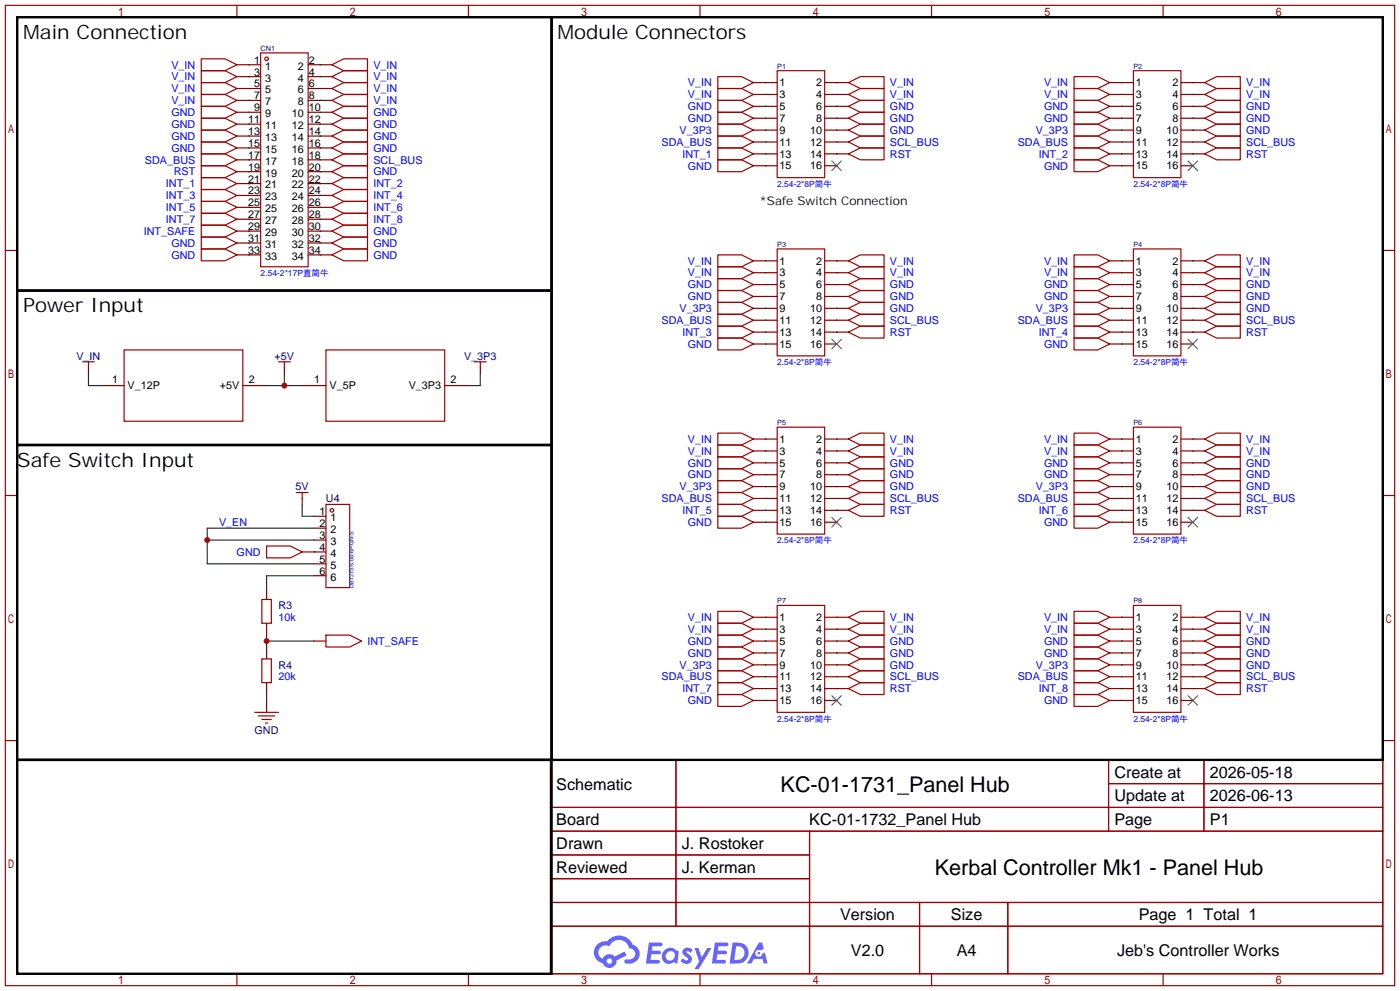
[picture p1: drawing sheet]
<svg xmlns="http://www.w3.org/2000/svg" width="299mm" height="212mm" viewBox="0 0 299 212" stroke-linecap="round" stroke-linejoin="round" font-family="sans-serif">
<defs><g id="words">
<g font-size="4.6">
<text x="167" y="169.4">KC-01-1731_Panel Hub</text>
<text x="200" y="187.1">Kerbal Controller Mk1 - Panel Hub</text>
</g>
<g font-size="4.2">
<text x="5" y="8.3">Main Connection</text>
<text x="119.3" y="8.3">Module Connectors</text>
<text x="5" y="66.8">Power Input</text>
<text x="3.7" y="99.8">Safe Switch Input</text>
</g>
<g font-size="3.5">
<text x="238.4" y="166.2">Create at</text>
<text x="258.8" y="166.2">2026-05-18</text>
<text x="119" y="168.8">Schematic</text>
<text x="238.4" y="171.3">Update at</text>
<text x="258.8" y="171.3">2026-06-13</text>
<text x="119" y="176.4">Board</text>
<text x="173.1" y="176.4">KC-01-1732_Panel Hub</text>
<text x="238.4" y="176.4">Page</text>
<text x="258.8" y="176.4">P1</text>
<text x="119" y="181.5">Drawn</text>
<text x="145.9" y="181.5">J. Rostoker</text>
<text x="119" y="186.6">Reviewed</text>
<text x="145.9" y="186.6">J. Kerman</text>
<text x="179.7" y="196.7">Version</text>
<text x="203.4" y="196.7">Size</text>
<text x="243.6" y="196.7">Page 1 Total 1</text>
<text x="182" y="204.3">V2.0</text>
<text x="204.7" y="204.3">A4</text>
<text x="239" y="204.3">Jeb's Controller Works</text>
</g>
<text font-size="2.5" x="162.4" y="43.9">*Safe Switch Connection</text>
<g font-size="2.3" fill="#00f">
<text x="36.7" y="14.7">V_IN</text>
<text x="36.7" y="17.2">V_IN</text>
<text x="79.9" y="14.7">V_IN</text>
<text x="79.9" y="17.2">V_IN</text>
<text x="36.7" y="19.7">V_IN</text>
<text x="36.7" y="22.3">V_IN</text>
<text x="79.9" y="19.7">V_IN</text>
<text x="79.9" y="22.3">V_IN</text>
<text x="147.1" y="18.5">V_IN</text>
<text x="147.1" y="21">V_IN</text>
<text x="147.1" y="23.5">GND</text>
<text x="190.4" y="21">V_IN</text>
<text x="190.4" y="18.5">V_IN</text>
<text x="190.4" y="23.5">GND</text>
<text x="223.3" y="18.5">V_IN</text>
<text x="223.3" y="21">V_IN</text>
<text x="223.3" y="23.5">GND</text>
<text x="266.6" y="21">V_IN</text>
<text x="266.6" y="18.5">V_IN</text>
<text x="266.6" y="23.5">GND</text>
<text x="36.7" y="24.8">GND</text>
<text x="36.7" y="27.4">GND</text>
<text x="36.7" y="29.9">GND</text>
<text x="79.9" y="24.8">GND</text>
<text x="79.9" y="27.4">GND</text>
<text x="79.9" y="29.9">GND</text>
<text x="145.3" y="28.6">V_3P3</text>
<text x="147.1" y="26.1">GND</text>
<text x="190.4" y="26.1">GND</text>
<text x="190.4" y="28.6">GND</text>
<text x="221.5" y="28.6">V_3P3</text>
<text x="223.3" y="26.1">GND</text>
<text x="266.6" y="26.1">GND</text>
<text x="266.6" y="28.6">GND</text>
<text x="31" y="35">SDA_BUS</text>
<text x="36.7" y="32.4">GND</text>
<text x="79.9" y="32.4">GND</text>
<text x="79.9" y="35">SCL_BUS</text>
<text x="141.5" y="31.2">SDA_BUS</text>
<text x="146" y="33.7">INT_1</text>
<text x="190.4" y="31.2">SCL_BUS</text>
<text x="190.4" y="33.7">RST</text>
<text x="217.7" y="31.2">SDA_BUS</text>
<text x="222.2" y="33.7">INT_2</text>
<text x="266.6" y="31.2">SCL_BUS</text>
<text x="266.6" y="33.7">RST</text>
<text x="35.5" y="40.1">INT_1</text>
<text x="37.2" y="37.5">RST</text>
<text x="79.9" y="37.5">GND</text>
<text x="79.9" y="40.1">INT_2</text>
<text x="147.1" y="36.2">GND</text>
<text x="223.3" y="36.2">GND</text>
<text x="35.5" y="42.6">INT_3</text>
<text x="35.5" y="45.1">INT_5</text>
<text x="35.5" y="47.7">INT_7</text>
<text x="79.9" y="42.6">INT_4</text>
<text x="79.9" y="45.1">INT_6</text>
<text x="79.9" y="47.7">INT_8</text>
<text x="30.7" y="50.2">INT_SAFE</text>
<text x="36.7" y="52.8">GND</text>
<text x="79.9" y="50.2">GND</text>
<text x="79.9" y="52.8">GND</text>
<text x="36.7" y="55.3">GND</text>
<text x="79.9" y="55.3">GND</text>
<text x="147.1" y="56.6">V_IN</text>
<text x="147.1" y="59.1">V_IN</text>
<text x="190.4" y="59.1">V_IN</text>
<text x="190.4" y="56.6">V_IN</text>
<text x="223.3" y="56.6">V_IN</text>
<text x="223.3" y="59.1">V_IN</text>
<text x="266.6" y="59.1">V_IN</text>
<text x="266.6" y="56.6">V_IN</text>
<text x="147.1" y="61.6">GND</text>
<text x="147.1" y="64.2">GND</text>
<text x="190.4" y="61.6">GND</text>
<text x="190.4" y="64.2">GND</text>
<text x="223.3" y="61.6">GND</text>
<text x="223.3" y="64.2">GND</text>
<text x="266.6" y="61.6">GND</text>
<text x="266.6" y="64.2">GND</text>
<text x="141.5" y="69.3">SDA_BUS</text>
<text x="145.3" y="66.7">V_3P3</text>
<text x="146" y="71.8">INT_3</text>
<text x="190.4" y="69.3">SCL_BUS</text>
<text x="190.4" y="66.7">GND</text>
<text x="190.4" y="71.8">RST</text>
<text x="217.7" y="69.3">SDA_BUS</text>
<text x="221.5" y="66.7">V_3P3</text>
<text x="222.2" y="71.8">INT_4</text>
<text x="266.6" y="69.3">SCL_BUS</text>
<text x="266.6" y="66.7">GND</text>
<text x="266.6" y="71.8">RST</text>
<text x="147.1" y="74.3">GND</text>
<text x="223.3" y="74.3">GND</text>
<text x="147.1" y="94.7">V_IN</text>
<text x="190.4" y="94.7">V_IN</text>
<text x="223.3" y="94.7">V_IN</text>
<text x="266.6" y="94.7">V_IN</text>
<text x="147.1" y="97.2">V_IN</text>
<text x="147.1" y="99.7">GND</text>
<text x="190.4" y="97.2">V_IN</text>
<text x="190.4" y="99.7">GND</text>
<text x="223.3" y="97.2">V_IN</text>
<text x="223.3" y="99.7">GND</text>
<text x="266.6" y="97.2">V_IN</text>
<text x="266.6" y="99.7">GND</text>
<text x="141.5" y="107.4">SDA_BUS</text>
<text x="145.3" y="104.8">V_3P3</text>
<text x="147.1" y="102.3">GND</text>
<text x="190.4" y="107.4">SCL_BUS</text>
<text x="190.4" y="102.3">GND</text>
<text x="190.4" y="104.8">GND</text>
<text x="217.7" y="107.4">SDA_BUS</text>
<text x="221.5" y="104.8">V_3P3</text>
<text x="223.3" y="102.3">GND</text>
<text x="266.6" y="107.4">SCL_BUS</text>
<text x="266.6" y="102.3">GND</text>
<text x="266.6" y="104.8">GND</text>
<text x="46.9" y="112.4">V_EN</text>
<text x="146" y="109.9">INT_5</text>
<text x="147.1" y="112.4">GND</text>
<text x="190.4" y="109.9">RST</text>
<text x="222.2" y="109.9">INT_6</text>
<text x="223.3" y="112.4">GND</text>
<text x="266.6" y="109.9">RST</text>
<text x="50.6" y="118.8">GND</text>
<text x="59.6" y="132.8">10k</text>
<text x="78.6" y="137.8">INT_SAFE</text>
<text x="147.1" y="132.8">V_IN</text>
<text x="147.1" y="135.3">V_IN</text>
<text x="147.1" y="137.8">GND</text>
<text x="190.4" y="135.3">V_IN</text>
<text x="190.4" y="132.8">V_IN</text>
<text x="190.4" y="137.8">GND</text>
<text x="223.3" y="132.8">V_IN</text>
<text x="223.3" y="135.3">V_IN</text>
<text x="223.3" y="137.8">GND</text>
<text x="266.6" y="135.3">V_IN</text>
<text x="266.6" y="132.8">V_IN</text>
<text x="266.6" y="137.8">GND</text>
<text x="145.3" y="142.9">V_3P3</text>
<text x="147.1" y="140.4">GND</text>
<text x="190.4" y="140.4">GND</text>
<text x="190.4" y="142.9">GND</text>
<text x="221.5" y="142.9">V_3P3</text>
<text x="223.3" y="140.4">GND</text>
<text x="266.6" y="140.4">GND</text>
<text x="266.6" y="142.9">GND</text>
<text x="59.6" y="145.5">20k</text>
<text x="141.5" y="145.5">SDA_BUS</text>
<text x="146" y="148">INT_7</text>
<text x="190.4" y="145.5">SCL_BUS</text>
<text x="190.4" y="148">RST</text>
<text x="217.7" y="145.5">SDA_BUS</text>
<text x="222.2" y="148">INT_8</text>
<text x="266.6" y="145.5">SCL_BUS</text>
<text x="266.6" y="148">RST</text>
<text x="147.1" y="150.5">GND</text>
<text x="223.3" y="150.5">GND</text>
</g>
<g font-size="2.3">
<text x="54.3" y="13.6">1</text>
<text x="54.3" y="16.2">3</text>
<text x="56.7" y="14.9">1</text>
<text x="56.7" y="17.4">3</text>
<text x="63.7" y="17.4">4</text>
<text x="63.7" y="14.9">2</text>
<text x="66" y="16.2">4</text>
<text x="66" y="13.6">2</text>
<text x="54.3" y="18.7">5</text>
<text x="54.3" y="21.2">7</text>
<text x="54.3" y="23.8">9</text>
<text x="56.7" y="20">5</text>
<text x="56.7" y="22.5">7</text>
<text x="63.7" y="22.5">8</text>
<text x="63.7" y="20">6</text>
<text x="66" y="23.8">10</text>
<text x="66" y="21.2">8</text>
<text x="66" y="18.7">6</text>
<text x="166.8" y="18.4">1</text>
<text x="166.8" y="21">3</text>
<text x="166.8" y="23.5">5</text>
<text x="174.6" y="18.4">2</text>
<text x="174.6" y="21">4</text>
<text x="174.6" y="23.5">6</text>
<text x="243" y="18.4">1</text>
<text x="243" y="21">3</text>
<text x="243" y="23.5">5</text>
<text x="250.8" y="18.4">2</text>
<text x="250.8" y="21">4</text>
<text x="250.8" y="23.5">6</text>
<text x="53.1" y="26.3">11</text>
<text x="53.1" y="28.9">13</text>
<text x="56.7" y="25">9</text>
<text x="56.7" y="27.6">11</text>
<text x="62.4" y="27.6">12</text>
<text x="62.4" y="25">10</text>
<text x="66" y="28.9">14</text>
<text x="66" y="26.3">12</text>
<text x="166.8" y="26.1">7</text>
<text x="166.8" y="28.6">9</text>
<text x="173.3" y="28.6">10</text>
<text x="174.6" y="26.1">8</text>
<text x="243" y="26.1">7</text>
<text x="243" y="28.6">9</text>
<text x="249.5" y="28.6">10</text>
<text x="250.8" y="26.1">8</text>
<text x="53.1" y="31.4">15</text>
<text x="53.1" y="33.9">17</text>
<text x="56.7" y="30.1">13</text>
<text x="56.7" y="32.7">15</text>
<text x="56.7" y="35.2">17</text>
<text x="62.4" y="35.2">18</text>
<text x="62.4" y="32.7">16</text>
<text x="62.4" y="30.1">14</text>
<text x="66" y="33.9">18</text>
<text x="66" y="31.4">16</text>
<text x="166.8" y="31.1">11</text>
<text x="166.8" y="33.7">13</text>
<text x="173.3" y="31.1">12</text>
<text x="173.3" y="33.7">14</text>
<text x="243" y="31.1">11</text>
<text x="243" y="33.7">13</text>
<text x="249.5" y="31.1">12</text>
<text x="249.5" y="33.7">14</text>
<text x="53.1" y="36.5">19</text>
<text x="53.1" y="39">21</text>
<text x="53.1" y="41.6">23</text>
<text x="56.7" y="37.7">19</text>
<text x="56.7" y="40.3">21</text>
<text x="62.4" y="40.3">22</text>
<text x="62.4" y="37.7">20</text>
<text x="66" y="41.6">24</text>
<text x="66" y="39">22</text>
<text x="66" y="36.5">20</text>
<text x="166.8" y="36.2">15</text>
<text x="173.3" y="36.2">16</text>
<text x="243" y="36.2">15</text>
<text x="249.5" y="36.2">16</text>
<text x="53.1" y="44.1">25</text>
<text x="53.1" y="46.6">27</text>
<text x="56.7" y="42.8">23</text>
<text x="56.7" y="45.4">25</text>
<text x="56.7" y="47.9">27</text>
<text x="62.4" y="47.9">28</text>
<text x="62.4" y="45.4">26</text>
<text x="62.4" y="42.8">24</text>
<text x="66" y="46.6">28</text>
<text x="66" y="44.1">26</text>
<text x="53.1" y="49.2">29</text>
<text x="53.1" y="51.7">31</text>
<text x="56.7" y="50.4">29</text>
<text x="56.7" y="53">31</text>
<text x="62.4" y="53">32</text>
<text x="62.4" y="50.4">30</text>
<text x="66" y="51.7">32</text>
<text x="66" y="49.2">30</text>
<text x="53.1" y="54.3">33</text>
<text x="56.7" y="55.5">33</text>
<text x="62.4" y="55.5">34</text>
<text x="66" y="54.3">34</text>
<text x="166.8" y="56.5">1</text>
<text x="166.8" y="59.1">3</text>
<text x="174.6" y="56.5">2</text>
<text x="174.6" y="59.1">4</text>
<text x="243" y="56.5">1</text>
<text x="243" y="59.1">3</text>
<text x="250.8" y="56.5">2</text>
<text x="250.8" y="59.1">4</text>
<text x="166.8" y="61.6">5</text>
<text x="166.8" y="64.2">7</text>
<text x="174.6" y="61.6">6</text>
<text x="174.6" y="64.2">8</text>
<text x="243" y="61.6">5</text>
<text x="243" y="64.2">7</text>
<text x="250.8" y="61.6">6</text>
<text x="250.8" y="64.2">8</text>
<text x="166.8" y="66.7">9</text>
<text x="166.8" y="69.2">11</text>
<text x="166.8" y="71.8">13</text>
<text x="173.3" y="66.7">10</text>
<text x="173.3" y="69.2">12</text>
<text x="173.3" y="71.8">14</text>
<text x="243" y="66.7">9</text>
<text x="243" y="69.2">11</text>
<text x="243" y="71.8">13</text>
<text x="249.5" y="66.7">10</text>
<text x="249.5" y="69.2">12</text>
<text x="249.5" y="71.8">14</text>
<text x="166.8" y="74.3">15</text>
<text x="173.3" y="74.3">16</text>
<text x="243" y="74.3">15</text>
<text x="249.5" y="74.3">16</text>
<text x="24" y="82">1</text>
<text x="27.3" y="83.2">V_12P</text>
<text x="47" y="83.2">+5V</text>
<text x="53.2" y="82">2</text>
<text x="67.2" y="82">1</text>
<text x="70.5" y="83.2">V_5P</text>
<text x="87.4" y="83.2">V_3P3</text>
<text x="96.4" y="82">2</text>
<text x="166.8" y="94.6">1</text>
<text x="174.6" y="94.6">2</text>
<text x="243" y="94.6">1</text>
<text x="250.8" y="94.6">2</text>
<text x="166.8" y="97.2">3</text>
<text x="166.8" y="99.7">5</text>
<text x="174.6" y="97.2">4</text>
<text x="174.6" y="99.7">6</text>
<text x="243" y="97.2">3</text>
<text x="243" y="99.7">5</text>
<text x="250.8" y="97.2">4</text>
<text x="250.8" y="99.7">6</text>
<text x="166.8" y="102.3">7</text>
<text x="166.8" y="104.8">9</text>
<text x="166.8" y="107.3">11</text>
<text x="173.3" y="104.8">10</text>
<text x="173.3" y="107.3">12</text>
<text x="174.6" y="102.3">8</text>
<text x="243" y="102.3">7</text>
<text x="243" y="104.8">9</text>
<text x="243" y="107.3">11</text>
<text x="249.5" y="104.8">10</text>
<text x="249.5" y="107.3">12</text>
<text x="250.8" y="102.3">8</text>
<text x="68.3" y="110.1">1</text>
<text x="68.3" y="112.7">2</text>
<text x="70.7" y="111.4">1</text>
<text x="70.7" y="113.9">2</text>
<text x="166.8" y="109.9">13</text>
<text x="166.8" y="112.4">15</text>
<text x="173.3" y="109.9">14</text>
<text x="173.3" y="112.4">16</text>
<text x="243" y="109.9">13</text>
<text x="243" y="112.4">15</text>
<text x="249.5" y="109.9">14</text>
<text x="249.5" y="112.4">16</text>
<text x="68.3" y="115.2">3</text>
<text x="68.3" y="117.8">4</text>
<text x="70.7" y="116.5">3</text>
<text x="70.7" y="119">4</text>
<text x="68.3" y="120.3">5</text>
<text x="68.3" y="122.8">6</text>
<text x="70.7" y="121.6">5</text>
<text x="70.7" y="124.1">6</text>
<text x="166.8" y="132.7">1</text>
<text x="166.8" y="135.3">3</text>
<text x="166.8" y="137.8">5</text>
<text x="174.6" y="132.7">2</text>
<text x="174.6" y="135.3">4</text>
<text x="174.6" y="137.8">6</text>
<text x="243" y="132.7">1</text>
<text x="243" y="135.3">3</text>
<text x="243" y="137.8">5</text>
<text x="250.8" y="132.7">2</text>
<text x="250.8" y="135.3">4</text>
<text x="250.8" y="137.8">6</text>
<text x="166.8" y="140.4">7</text>
<text x="166.8" y="142.9">9</text>
<text x="173.3" y="142.9">10</text>
<text x="174.6" y="140.4">8</text>
<text x="243" y="140.4">7</text>
<text x="243" y="142.9">9</text>
<text x="249.5" y="142.9">10</text>
<text x="250.8" y="140.4">8</text>
<text x="166.8" y="145.4">11</text>
<text x="166.8" y="148">13</text>
<text x="173.3" y="145.4">12</text>
<text x="173.3" y="148">14</text>
<text x="243" y="145.4">11</text>
<text x="243" y="148">13</text>
<text x="249.5" y="145.4">12</text>
<text x="249.5" y="148">14</text>
<text x="166.8" y="150.5">15</text>
<text x="173.3" y="150.5">16</text>
<text x="243" y="150.5">15</text>
<text x="249.5" y="150.5">16</text>
</g>
<g font-size="2.3" fill="#000080">
<text x="16.4" y="76.9">V_IN</text>
<text x="58.7" y="76.9">+5V</text>
<text x="99.3" y="76.9">V_3P3</text>
<text x="63.2" y="104.8">5V</text>
<text x="69.7" y="107.4">U4</text>
<text x="59.6" y="130.2">R3</text>
<text x="59.6" y="142.9">R4</text>
<text x="54.5" y="156.9">GND</text>
</g>
<g font-size="1.8" fill="#00f">
<text x="166.2" y="40">2.54-2*8P简牛</text>
<text x="242.4" y="40">2.54-2*8P简牛</text>
<text x="55.8" y="59">2.54-2*17P直简牛</text>
<text x="166.2" y="78.1">2.54-2*8P简牛</text>
<text x="242.4" y="78.1">2.54-2*8P简牛</text>
<text x="166.2" y="116.2">2.54-2*8P简牛</text>
<text x="242.4" y="116.2">2.54-2*8P简牛</text>
<text x="166.2" y="154.3">2.54-2*8P简牛</text>
<text x="242.4" y="154.3">2.54-2*8P简牛</text>
</g>
<g font-size="1.6" fill="#000080">
<text x="55.8" y="10.8">CN1</text>
<text x="166.2" y="14.7">P1</text>
<text x="242.4" y="14.7">P2</text>
<text x="166.2" y="52.8">P3</text>
<text x="242.4" y="52.8">P4</text>
<text x="166.2" y="90.9">P5</text>
<text x="242.4" y="90.9">P6</text>
<text x="166.2" y="129">P7</text>
<text x="242.4" y="129">P8</text>
</g>
<text font-size="1.2" fill="#00f" x="75.6" y="125.6" transform="rotate(-90 75.6 125.6)">DB127S-5.08-6P-GN-S</text>
</g></defs>
<g fill="none" stroke="#a10000" stroke-width=".25">
<path d="M1.1 1.1h297.2v209.6h-297.2zM3.7 3.7h292.1v204.5h-292.1zM50.7 1.1v2.6M100.2 1.1v2.6M149.7 1.1v2.6M199.3 1.1v2.6M248.8 1.1v2.6M1.1 53.5h2.6M295.8 53.5h2.5M1.1 105.9h2.6M295.8 105.9h2.5M1.1 158.3h2.6"/>
<path d="M295.8 158.3h2.5M117.7 162.4h178.1v45.8h-178.1zM117.7 172.6h178.1M117.7 177.7h178.1M144.6 162.4v35.6M173.2 177.7v30.5M237.1 162.4v15.3M237.1 167.5h58.7M257.5 162.4v15.3M117.7 182.8h55.5M117.7 192.9h178.1M117.7 187.8h55.5"/>
<path d="M117.7 198h178.1M196.7 192.9v15.3M215.6 192.9v15.3M50.7 208.2v2.5M100.2 208.2v2.5M149.7 208.2v2.5M199.3 208.2v2.5M248.8 208.2v2.5"/>
</g>
<g fill="#5487ff">
<path d="M146.3 202.8a1.3 1.3 0 0 1 1.8 .3l-.4 .6a.54 .54 0 0 0-.9-.2l.1 .2a1.28 1.28 0 0 1 .8 2 1.53 1.53 0 0 1-2.2-.3l.6-.6 .7 .5a.31 .31 0 0 0 .4-.3 .31 .31 0 0 0-.3-.3 1.12 1.12 0 0 1-.6-1.9z"/>
<path d="M148.6 202.7h.8l.7 1.9 1.2-1.9h.9l-2.7 4.5h-.9l.9-1.7z"/>
<path d="M138.8 201.5h1.6a1.31 1.31 0 0 1 1.3 .2 .4 .4 0 0 1-.4 .6h-1.7l-.2 .9h1.7a.4 .4 0 0 1 .3 .4 .4 .4 0 0 1-.4 .4h-1.7l-.1 1.2h1.3a.46 .46 0 0 1 .5 .1 .46 .46 0 0 1 .1 .5l-.3 .2h-2.6z"/>
<path d="M152.9 201.5h1.6a1.32 1.32 0 0 1 1.3 .2 .39 .39 0 0 1-.4 .6h-1.7l-.2 .9h1.7a.4 .4 0 0 1 .3 .4 .4 .4 0 0 1-.4 .4h-1.7l-.1 1.2h1.3a.46 .46 0 0 1 .5 .1 .46 .46 0 0 1 .1 .5l-.3 .2h-2.6z"/>
<path d="M162.3 201.5h.7l.4 1.3-.7 .4a.75 .75 0 0 0-1.1 .3 .75 .75 0 0 0 .5 1 .75 .75 0 0 0 1-.6l.5-.3 .6 2.4h-.8l-.3-1h-1.8l-.6 1h-.9z"/>
<path d="M156.7 201.5l-.6 4.5h1.4a2.27 2.27 0 0 0 2.6-2.3 2.27 2.27 0 0 0-2.7-2.2zM157.5 202.3a1.5 1.5 0 0 1 1.8 1.5 1.5 1.5 0 0 1-2 1.4h-.2z"/>
<path d="M142.1 203.1a1.6 1.6 0 0 0-.3 2.3 1.6 1.6 0 0 0 2.3 .2l.8 .4 .3-2.5-.2-.3h-.4a1.58 1.58 0 0 0-2.5-.1zM142.7 203.6a.98 .98 0 0 1 1.6 .5 .98 .98 0 0 1-1 1.2 .94 .94 0 0 1-.9-.6 .94 .94 0 0 1 .3-1.1z"/>
<path d="M127.8 201.9a2.37 2.37 0 0 0 1.1 4 1.54 1.54 0 0 0 1.8 1 1.54 1.54 0 0 0 1.2-1.6l2.2-1.1-.5-.8-2.1 1.1a1.57 1.57 0 0 0-2.6 .4 1.5 1.5 0 0 1-.7-2.1 1.5 1.5 0 0 1 2.1-.5 2.23 2.23 0 0 1 2.3-1.4 2.23 2.23 0 0 1 2 1.8 1.16 1.16 0 0 1 1.3 1.1 1.16 1.16 0 0 1-1.1 1.3h-.7a.47 .47 0 0 0-.6 .3 .47 .47 0 0 0 .5 .6 2.17 2.17 0 0 0 2.5-1 2.17 2.17 0 0 0-.4-2.7l-.8-.4a3.2 3.2 0 0 0-5.4-.7l-1.1 .1zM129.8 205.4a.58 .58 0 0 1 1.1 0 .58 .58 0 0 1-1.1 0z"/>
<circle cx="162.3" cy="203.8" r=".28"/>
</g>
<g fill="none" stroke="#870000" stroke-width=".25">
<path d="M161.2 17.7h5M176.4 17.7h5.1M237.4 17.7h5M252.6 17.7h5.1M161.2 20.2h5M161.2 22.7h5M161.2 25.3h5M161.2 27.8h5M161.2 30.4h5M161.2 32.9h5M161.2 35.4h5M176.4 20.2h5.1"/>
<path d="M176.4 22.7h5.1M176.4 25.3h5.1M176.4 27.8h5.1M176.4 30.4h5.1M176.4 32.9h5.1M176.4 35.4h2.5M237.4 20.2h5M237.4 22.7h5M237.4 25.3h5M237.4 27.8h5M237.4 30.4h5M237.4 32.9h5"/>
<path d="M237.4 35.4h5M252.6 20.2h5.1M252.6 22.7h5.1M252.6 25.3h5.1M252.6 27.8h5.1M252.6 30.4h5.1M252.6 32.9h5.1M252.6 35.4h2.5M163.7 55.8h2.5M163.7 58.3h2.5M176.4 55.8h2.5M176.4 58.3h2.5"/>
<path d="M161.2 68.5h5M161.2 71h5M161.2 73.5h5M163.7 60.8h2.5M163.7 63.4h2.5M163.7 65.9h2.5M176.4 60.8h2.5M176.4 63.4h2.5M176.4 65.9h2.5M176.4 68.5h5.1M176.4 71h2.5M176.4 73.5h2.5"/>
<path d="M64.6 106.6v1.2M57 125.6v2.5M57 133.2v2.6"/>
</g>
<g fill="none" stroke="#a10000" stroke-width=".25">
<path d="M153.5 16.4h5.1l2.6 1.3-2.6 1.2h-5.1zM153.5 18.9h5.1l2.6 1.3-2.6 1.3h-5.1zM166.2 15.1h10.2v22.9h-10.2zM181.5 17.7l2.5-1.3h5.1v2.5h-5.1zM229.7 16.4h5.1l2.6 1.3-2.6 1.2h-5.1zM229.7 18.9h5.1l2.6 1.3-2.6 1.3h-5.1zM242.4 15.1h10.2v22.9h-10.2zM257.7 17.7l2.5-1.3h5.1v2.5h-5.1zM153.5 34.2h5.1l2.6 1.2-2.6 1.3h-5.1zM153.5 31.6h5.1l2.6 1.3-2.6 1.3h-5.1zM153.5 29.1h5.1l2.6 1.3-2.6 1.2h-5.1zM153.5 26.5h5.1l2.6 1.3-2.6 1.3h-5.1z"/>
<path d="M153.5 21.5h5.1l2.6 1.2-2.6 1.3h-5.1zM153.5 24h5.1l2.6 1.3-2.6 1.2h-5.1zM181.5 30.4l2.5-1.3h5.1v2.5h-5.1zM181.5 20.2l2.5-1.3h5.1v2.6h-5.1zM181.5 22.7l2.5-1.2h5.1v2.5h-5.1zM181.5 25.3l2.5-1.3h5.1v2.5h-5.1zM181.5 27.8l2.5-1.3h5.1v2.6h-5.1zM181.5 32.9l2.5-1.3h5.1v2.6h-5.1zM229.7 34.2h5.1l2.6 1.2-2.6 1.3h-5.1zM229.7 31.6h5.1l2.6 1.3-2.6 1.3h-5.1zM229.7 29.1h5.1l2.6 1.3-2.6 1.2h-5.1zM229.7 26.5h5.1l2.6 1.3-2.6 1.3h-5.1z"/>
<path d="M229.7 21.5h5.1l2.6 1.2-2.6 1.3h-5.1zM229.7 24h5.1l2.6 1.3-2.6 1.2h-5.1zM257.7 30.4l2.5-1.3h5.1v2.5h-5.1zM257.7 20.2l2.5-1.3h5.1v2.6h-5.1zM257.7 22.7l2.5-1.2h5.1v2.5h-5.1zM257.7 25.3l2.5-1.3h5.1v2.5h-5.1zM257.7 27.8l2.5-1.3h5.1v2.6h-5.1zM257.7 32.9l2.5-1.3h5.1v2.6h-5.1zM166.2 53.2h10.2v22.9h-10.2zM153.5 72.3h5.1l2.6 1.2-2.6 1.3h-5.1zM153.5 69.7h5.1l2.6 1.3-2.6 1.3h-5.1zM153.5 67.2h5.1l2.6 1.3-2.6 1.2h-5.1z"/>
<path d="M181.5 68.5l2.5-1.3h5.1v2.5h-5.1zM63.4 105.3h2.5M64.6 105.3v1.3M56 128.1h2v5.1h-2z"/>
</g>
<path d="M177.9 34.4l2.1 2M180 34.4l-2.1 2M254.1 34.4l2.1 2M256.2 34.4l-2.1 2M177.9 72.5l2.1 2M180 72.5l-2.1 2" fill="none" stroke="#3c3" stroke-width=".25"/>
<g fill="none" stroke="#008700" stroke-width=".25">
<path d="M163.7 17.7h.1M178.9 17.7h.1M239.9 17.7h.1M255.1 17.7h.1M163.7 35.4h.1M163.7 32.9h.1M163.7 30.4h.1M163.7 27.8h.1M163.7 20.2h.1M163.7 22.7h.1M163.7 25.3h.1M178.9 30.4h.1"/>
<path d="M178.9 20.2h.1M178.9 22.7h.1M178.9 25.3h.1M178.9 27.8h.1M178.9 32.9h.1M239.9 35.4h.1M239.9 32.9h.1M239.9 30.4h.1M239.9 27.8h.1M239.9 20.2h.1M239.9 22.7h.1M239.9 25.3h.1"/>
<path d="M255.1 30.4h.1M255.1 20.2h.1M255.1 22.7h.1M255.1 25.3h.1M255.1 27.8h.1M255.1 32.9h.1M163.7 73.5h.1M163.7 71h.1M163.7 68.5h.1M178.9 68.5h.1M44.3 115.4h22.9M64.6 107.8v2.6h2.6"/>
<path d="M67.2 112.9h-22.9v7.6h22.9"/>
</g>
<path d="M3.7 95.1h114.3v67.3h-114.3z" fill="none" stroke="#000" stroke-width=".51"/>
<circle cx="44.3" cy="115.4" r=".63" fill="#c00"/>
<path d="M178.9 58.3h2.6M178.9 55.8h2.6M161.2 65.9h2.5M64.6 118h2.6M57 138.3v2.5M57 145.9v2.6" fill="none" stroke="#870000" stroke-width=".25"/>
<path d="M181.5 58.3l2.5-1.3h5.1v2.6h-5.1zM181.5 55.8l2.5-1.3h5.1v2.5h-5.1zM153.5 64.6h5.1l2.6 1.3-2.6 1.3h-5.1zM57 116.7h5.1l2.5 1.3-2.5 1.3h-5.1zM56 140.8h2v5.1h-2z" fill="none" stroke="#a10000" stroke-width=".25"/>
<path d="M178.9 58.3h.1M163.7 65.9h.1M57 135.8v2.5M57 137h10.2M67.2 123.1h-10.2v2.5" fill="none" stroke="#008700" stroke-width=".25"/>
<circle cx="57" cy="137" r=".63" fill="#c00"/>
<g fill="none" stroke="#008700" stroke-width=".25">
<path d="M163.7 55.8h.1M163.7 58.3h.1M178.9 55.8h.1M239.9 55.8h.1M239.9 58.3h.1M255.1 58.3h.1M255.1 55.8h.1M18.9 79.9v2.5h2.6M60.8 79.9v2.5M102.7 79.9v2.5h-2.5M163.7 60.8h.1M163.7 63.4h.1"/>
<path d="M178.9 60.8h.1M178.9 63.4h.1M178.9 65.9h.1M178.9 71h.1M239.9 73.5h.1M239.9 71h.1M239.9 68.5h.1M239.9 65.9h.1M239.9 60.8h.1M239.9 63.4h.1M255.1 68.5h.1M255.1 60.8h.1"/>
<path d="M255.1 63.4h.1M255.1 65.9h.1M255.1 71h.1M57 82.4h7.6M163.7 93.9h.1M163.7 96.4h.1M163.7 98.9h.1M178.9 96.4h.1M178.9 93.9h.1M178.9 98.9h.1M239.9 93.9h.1M239.9 96.4h.1"/>
<path d="M239.9 98.9h.1M255.1 96.4h.1M255.1 93.9h.1M255.1 98.9h.1M67.2 118h.1M163.7 111.6h.1M163.7 109.1h.1M163.7 106.6h.1M163.7 104h.1M163.7 101.5h.1M178.9 106.6h.1M178.9 101.5h.1"/>
<path d="M178.9 104h.1M178.9 109.1h.1M239.9 111.6h.1M239.9 109.1h.1M239.9 106.6h.1M239.9 104h.1M239.9 101.5h.1M255.1 106.6h.1M255.1 101.5h.1M255.1 104h.1M255.1 109.1h.1M163.7 132h.1"/>
<path d="M163.7 134.5h.1M163.7 137h.1M163.7 139.6h.1M178.9 134.5h.1M178.9 132h.1M178.9 137h.1M178.9 139.6h.1M239.9 132h.1M239.9 134.5h.1M239.9 137h.1M239.9 139.6h.1M255.1 134.5h.1"/>
<path d="M255.1 132h.1M255.1 137h.1M255.1 139.6h.1M57 148.5v1.2M163.7 149.7h.1M163.7 147.2h.1M163.7 144.7h.1M163.7 142.1h.1M178.9 144.7h.1M178.9 142.1h.1M178.9 147.2h.1M239.9 149.7h.1"/>
<path d="M239.9 147.2h.1M239.9 144.7h.1M239.9 142.1h.1M255.1 144.7h.1M255.1 142.1h.1M255.1 147.2h.1"/>
</g>
<g fill="none" stroke="#870000" stroke-width=".25">
<path d="M161.2 55.8h2.5M161.2 58.3h2.5M237.4 55.8h5M237.4 58.3h5M252.6 55.8h5.1M252.6 58.3h5.1M18.9 78.6v1.3M102.7 78.6v1.3M161.2 60.8h2.5M161.2 63.4h2.5M178.9 60.8h2.6M178.9 63.4h2.6"/>
<path d="M178.9 65.9h2.6M178.9 71h2.6M237.4 60.8h5M237.4 63.4h5M237.4 65.9h5M237.4 68.5h5M237.4 71h5M237.4 73.5h5M252.6 60.8h5.1M252.6 63.4h5.1M252.6 65.9h5.1M252.6 68.5h5.1"/>
<path d="M252.6 71h5.1M252.6 73.5h2.5M21.5 82.4h5M51.9 82.4h5.1M64.6 82.4h5.1M95.1 82.4h5.1M161.2 93.9h5M161.2 96.4h5M161.2 98.9h5M176.4 93.9h5.1M176.4 96.4h5.1M176.4 98.9h5.1"/>
<path d="M237.4 93.9h5M237.4 96.4h5M237.4 98.9h5M252.6 93.9h5.1M252.6 96.4h5.1M252.6 98.9h5.1M67.2 110.4h2.5M67.2 112.9h2.5M67.2 115.4h2.5M67.2 118h2.5M161.2 101.5h5M161.2 104h5"/>
<path d="M161.2 106.6h5M161.2 109.1h5M161.2 111.6h5M176.4 101.5h5.1M176.4 104h5.1M176.4 106.6h5.1M176.4 109.1h5.1M176.4 111.6h2.5M237.4 101.5h5M237.4 104h5M237.4 106.6h5M237.4 109.1h5"/>
<path d="M237.4 111.6h5M252.6 101.5h5.1M252.6 104h5.1M252.6 106.6h5.1M252.6 109.1h5.1M252.6 111.6h2.5M67.2 137h2.5M67.2 120.5h2.5M67.2 123.1h2.5M161.2 137h5M161.2 132h5M161.2 134.5h5"/>
<path d="M161.2 139.6h5M176.4 137h5.1M176.4 132h5.1M176.4 134.5h5.1M176.4 139.6h5.1M237.4 137h5M237.4 132h5M237.4 134.5h5M237.4 139.6h5M252.6 137h5.1M252.6 132h5.1M252.6 134.5h5.1"/>
<path d="M252.6 139.6h5.1M57 149.7v2.6M161.2 142.1h5M161.2 144.7h5M161.2 147.2h5M161.2 149.7h5M176.4 142.1h5.1M176.4 144.7h5.1M176.4 147.2h5.1M176.4 149.7h2.5M237.4 142.1h5M237.4 144.7h5"/>
<path d="M237.4 147.2h5M237.4 149.7h5M252.6 142.1h5.1M252.6 144.7h5.1M252.6 147.2h5.1M252.6 149.7h2.5"/>
</g>
<g fill="none" stroke="#a10000" stroke-width=".25">
<path d="M153.5 54.5h5.1l2.6 1.3-2.6 1.2h-5.1zM153.5 57h5.1l2.6 1.3-2.6 1.3h-5.1zM153.5 59.6h5.1l2.6 1.2-2.6 1.3h-5.1zM229.7 54.5h5.1l2.6 1.3-2.6 1.2h-5.1zM229.7 57h5.1l2.6 1.3-2.6 1.3h-5.1zM229.7 59.6h5.1l2.6 1.2-2.6 1.3h-5.1zM242.4 53.2h10.2v22.9h-10.2zM257.7 58.3l2.5-1.3h5.1v2.6h-5.1zM257.7 55.8l2.5-1.3h5.1v2.5h-5.1zM17.7 77.3h2.5M18.9 77.3v1.3M26.5 74.8h25.4v15.2h-25.4z"/>
<path d="M69.7 74.8h25.4v15.2h-25.4zM101.5 77.3h2.5M102.7 77.3v1.3M153.5 62.1h5.1l2.6 1.3-2.6 1.2h-5.1zM181.5 60.8l2.5-1.2h5.1v2.5h-5.1zM181.5 63.4l2.5-1.3h5.1v2.5h-5.1zM181.5 65.9l2.5-1.3h5.1v2.6h-5.1zM181.5 71l2.5-1.3h5.1v2.6h-5.1zM229.7 72.3h5.1l2.6 1.2-2.6 1.3h-5.1zM229.7 69.7h5.1l2.6 1.3-2.6 1.3h-5.1zM229.7 67.2h5.1l2.6 1.3-2.6 1.2h-5.1zM229.7 64.6h5.1l2.6 1.3-2.6 1.3h-5.1z"/>
<path d="M229.7 62.1h5.1l2.6 1.3-2.6 1.2h-5.1zM257.7 68.5l2.5-1.3h5.1v2.5h-5.1zM257.7 60.8l2.5-1.2h5.1v2.5h-5.1zM257.7 63.4l2.5-1.3h5.1v2.5h-5.1zM257.7 65.9l2.5-1.3h5.1v2.6h-5.1zM257.7 71l2.5-1.3h5.1v2.6h-5.1zM153.5 92.6h5.1l2.6 1.3-2.6 1.2h-5.1zM153.5 95.1h5.1l2.6 1.3-2.6 1.3h-5.1zM153.5 97.7h5.1l2.6 1.2-2.6 1.3h-5.1zM166.2 91.3h10.2v22.9h-10.2zM181.5 96.4l2.5-1.3h5.1v2.6h-5.1zM181.5 93.9l2.5-1.3h5.1v2.5h-5.1z"/>
<path d="M181.5 98.9l2.5-1.2h5.1v2.5h-5.1zM229.7 92.6h5.1l2.6 1.3-2.6 1.2h-5.1zM229.7 95.1h5.1l2.6 1.3-2.6 1.3h-5.1zM229.7 97.7h5.1l2.6 1.2-2.6 1.3h-5.1zM242.4 91.3h10.2v22.9h-10.2zM257.7 96.4l2.5-1.3h5.1v2.6h-5.1zM257.7 93.9l2.5-1.3h5.1v2.5h-5.1zM257.7 98.9l2.5-1.2h5.1v2.5h-5.1zM69.7 107.8h5.1v17.8h-5.1zM153.5 110.4h5.1l2.6 1.2-2.6 1.3h-5.1zM153.5 107.8h5.1l2.6 1.3-2.6 1.3h-5.1zM153.5 105.3h5.1l2.6 1.3-2.6 1.2h-5.1z"/>
<path d="M153.5 102.7h5.1l2.6 1.3-2.6 1.3h-5.1zM153.5 100.2h5.1l2.6 1.3-2.6 1.2h-5.1zM181.5 106.6l2.5-1.3h5.1v2.5h-5.1zM181.5 101.5l2.5-1.3h5.1v2.5h-5.1zM181.5 104l2.5-1.3h5.1v2.6h-5.1zM181.5 109.1l2.5-1.3h5.1v2.6h-5.1zM229.7 110.4h5.1l2.6 1.2-2.6 1.3h-5.1zM229.7 107.8h5.1l2.6 1.3-2.6 1.3h-5.1zM229.7 105.3h5.1l2.6 1.3-2.6 1.2h-5.1zM229.7 102.7h5.1l2.6 1.3-2.6 1.3h-5.1zM229.7 100.2h5.1l2.6 1.3-2.6 1.2h-5.1zM257.7 106.6l2.5-1.3h5.1v2.5h-5.1z"/>
<path d="M257.7 101.5l2.5-1.3h5.1v2.5h-5.1zM257.7 104l2.5-1.3h5.1v2.6h-5.1zM257.7 109.1l2.5-1.3h5.1v2.6h-5.1zM69.7 135.8h5.1l2.5 1.2-2.5 1.3h-5.1zM153.5 130.7h5.1l2.6 1.3-2.6 1.2h-5.1zM153.5 133.2h5.1l2.6 1.3-2.6 1.3h-5.1zM153.5 135.8h5.1l2.6 1.2-2.6 1.3h-5.1zM153.5 138.3h5.1l2.6 1.3-2.6 1.2h-5.1zM166.2 129.4h10.2v22.9h-10.2zM181.5 134.5l2.5-1.3h5.1v2.6h-5.1zM181.5 132l2.5-1.3h5.1v2.5h-5.1zM181.5 137l2.5-1.2h5.1v2.5h-5.1z"/>
<path d="M181.5 139.6l2.5-1.3h5.1v2.5h-5.1zM229.7 130.7h5.1l2.6 1.3-2.6 1.2h-5.1zM229.7 133.2h5.1l2.6 1.3-2.6 1.3h-5.1zM229.7 135.8h5.1l2.6 1.2-2.6 1.3h-5.1zM229.7 138.3h5.1l2.6 1.3-2.6 1.2h-5.1zM242.4 129.4h10.2v22.9h-10.2zM257.7 134.5l2.5-1.3h5.1v2.6h-5.1zM257.7 132l2.5-1.3h5.1v2.5h-5.1zM257.7 137l2.5-1.2h5.1v2.5h-5.1zM257.7 139.6l2.5-1.3h5.1v2.5h-5.1zM54.5 152.3h5.1M55.2 153h3.6"/>
<path d="M56 153.8h2M56.8 154.6h.5M153.5 148.5h5.1l2.6 1.2-2.6 1.3h-5.1zM153.5 145.9h5.1l2.6 1.3-2.6 1.3h-5.1zM153.5 143.4h5.1l2.6 1.3-2.6 1.2h-5.1zM153.5 140.8h5.1l2.6 1.3-2.6 1.3h-5.1zM181.5 144.7l2.5-1.3h5.1v2.5h-5.1zM181.5 142.1l2.5-1.3h5.1v2.6h-5.1zM181.5 147.2l2.5-1.3h5.1v2.6h-5.1zM229.7 148.5h5.1l2.6 1.2-2.6 1.3h-5.1zM229.7 145.9h5.1l2.6 1.3-2.6 1.3h-5.1zM229.7 143.4h5.1l2.6 1.3-2.6 1.2h-5.1z"/>
<path d="M229.7 140.8h5.1l2.6 1.3-2.6 1.3h-5.1zM257.7 144.7l2.5-1.3h5.1v2.5h-5.1zM257.7 142.1l2.5-1.3h5.1v2.6h-5.1zM257.7 147.2l2.5-1.3h5.1v2.6h-5.1z"/>
<circle cx="71" cy="109.1" r=".38"/>
</g>
<path d="M254.1 72.5l2.1 2M256.2 72.5l-2.1 2M177.9 110.6l2.1 2M180 110.6l-2.1 2M254.1 110.6l2.1 2M256.2 110.6l-2.1 2M177.9 148.7l2.1 2M180 148.7l-2.1 2M254.1 148.7l2.1 2M256.2 148.7l-2.1 2" fill="none" stroke="#3c3" stroke-width=".25"/>
<circle cx="60.8" cy="82.4" r=".63" fill="#c00"/>
<g fill="none" stroke="#870000" stroke-width=".25">
<path d="M50.7 13.8h5.1M50.7 16.4h5.1M50.7 18.9h5.1M65.9 13.8h5.1M65.9 16.4h5.1M65.9 18.9h5.1M50.7 21.5h5.1M50.7 24h5.1M50.7 26.5h5.1M50.7 29.1h5.1M50.7 31.6h5.1M50.7 34.2h5.1"/>
<path d="M50.7 36.7h5.1M50.7 39.2h5.1M65.9 21.5h5.1M65.9 24h5.1M65.9 26.5h5.1M65.9 29.1h5.1M65.9 31.6h5.1M65.9 34.2h5.1M65.9 36.7h5.1M65.9 39.2h5.1M50.7 41.8h5.1M50.7 44.3h5.1"/>
<path d="M50.7 46.9h5.1M50.7 49.4h5.1M50.7 51.9h5.1M50.7 54.5h5.1M65.9 41.8h5.1M65.9 44.3h5.1M65.9 46.9h5.1M65.9 49.4h5.1M65.9 51.9h5.1M65.9 54.5h5.1M60.8 78.6v1.3"/>
</g>
<g fill="none" stroke="#a10000" stroke-width=".25">
<path d="M43.1 12.6h5l2.6 1.2-2.6 1.3h-5zM43.1 15.1h5l2.6 1.3-2.6 1.3h-5zM43.1 17.7h5l2.6 1.2-2.6 1.3h-5zM55.8 11.3h10.1v45.7h-10.1zM71 13.8l2.5-1.2h5.1v2.5h-5.1zM71 16.4l2.5-1.3h5.1v2.6h-5.1zM71 18.9l2.5-1.2h5.1v2.5h-5.1zM43.1 20.2h5l2.6 1.3-2.6 1.2h-5zM43.1 22.7h5l2.6 1.3-2.6 1.3h-5zM43.1 25.3h5l2.6 1.2-2.6 1.3h-5zM43.1 27.8h5l2.6 1.3-2.6 1.3h-5zM43.1 30.4h5l2.6 1.2-2.6 1.3h-5z"/>
<path d="M43.1 32.9h5l2.6 1.3-2.6 1.2h-5zM43.1 35.4h5l2.6 1.3-2.6 1.3h-5zM43.1 38h5l2.6 1.2-2.6 1.3h-5zM71 21.5l2.5-1.3h5.1v2.5h-5.1zM71 24l2.5-1.3h5.1v2.6h-5.1zM71 26.5l2.5-1.2h5.1v2.5h-5.1zM71 29.1l2.5-1.3h5.1v2.6h-5.1zM71 31.6l2.5-1.2h5.1v2.5h-5.1zM71 34.2l2.5-1.3h5.1v2.5h-5.1zM71 36.7l2.5-1.3h5.1v2.6h-5.1zM71 39.2l2.5-1.2h5.1v2.5h-5.1zM43.1 40.5h5l2.6 1.3-2.6 1.3h-5z"/>
<path d="M43.1 43.1h5l2.6 1.2-2.6 1.3h-5zM43.1 45.6h5l2.6 1.3-2.6 1.2h-5zM43.1 48.1h5l2.6 1.3-2.6 1.3h-5zM43.1 50.7h5l2.6 1.2-2.6 1.3h-5zM43.1 53.2h5l2.6 1.3-2.6 1.3h-5zM71 41.8l2.5-1.3h5.1v2.6h-5.1zM71 44.3l2.5-1.2h5.1v2.5h-5.1zM71 46.9l2.5-1.3h5.1v2.5h-5.1zM71 49.4l2.5-1.3h5.1v2.6h-5.1zM71 51.9l2.5-1.2h5.1v2.5h-5.1zM71 54.5l2.5-1.3h5.1v2.6h-5.1zM59.6 77.3h2.5"/>
<path d="M60.8 77.3v1.3"/>
<circle cx="57" cy="12.6" r=".38"/>
</g>
<path d="M3.7 3.7h114.3v58.4h-114.3zM118 3.7h177.8v158.7h-177.8zM3.7 62.1h114.3v33h-114.3zM3.7 162.4h114.3v45.8h-114.3z" fill="none" stroke="#000" stroke-width=".51"/>
<g fill="none" stroke="#008700" stroke-width=".25">
<path d="M53.2 13.8h.1M53.2 16.4h.1M53.2 18.9h.1M68.5 13.8h.1M68.5 16.4h.1M68.5 18.9h.1M53.2 21.5h.1M53.2 24h.1M53.2 26.5h.1M53.2 29.1h.1M53.2 31.6h.1M53.2 34.2h.1"/>
<path d="M53.2 36.7h.1M53.2 39.2h.1M68.5 21.5h.1M68.5 24h.1M68.5 26.5h.1M68.5 29.1h.1M68.5 31.6h.1M68.5 34.2h.1M68.5 36.7h.1M68.5 39.2h.1M53.2 41.8h.1M53.2 44.3h.1"/>
<path d="M53.2 46.9h.1M53.2 49.4h.1M53.2 51.9h.1M53.2 54.5h.1M68.5 41.8h.1M68.5 44.3h.1M68.5 46.9h.1M68.5 49.4h.1M68.5 51.9h.1M68.5 54.5h.1"/>
</g>
<use href="#words"/>
</svg>
